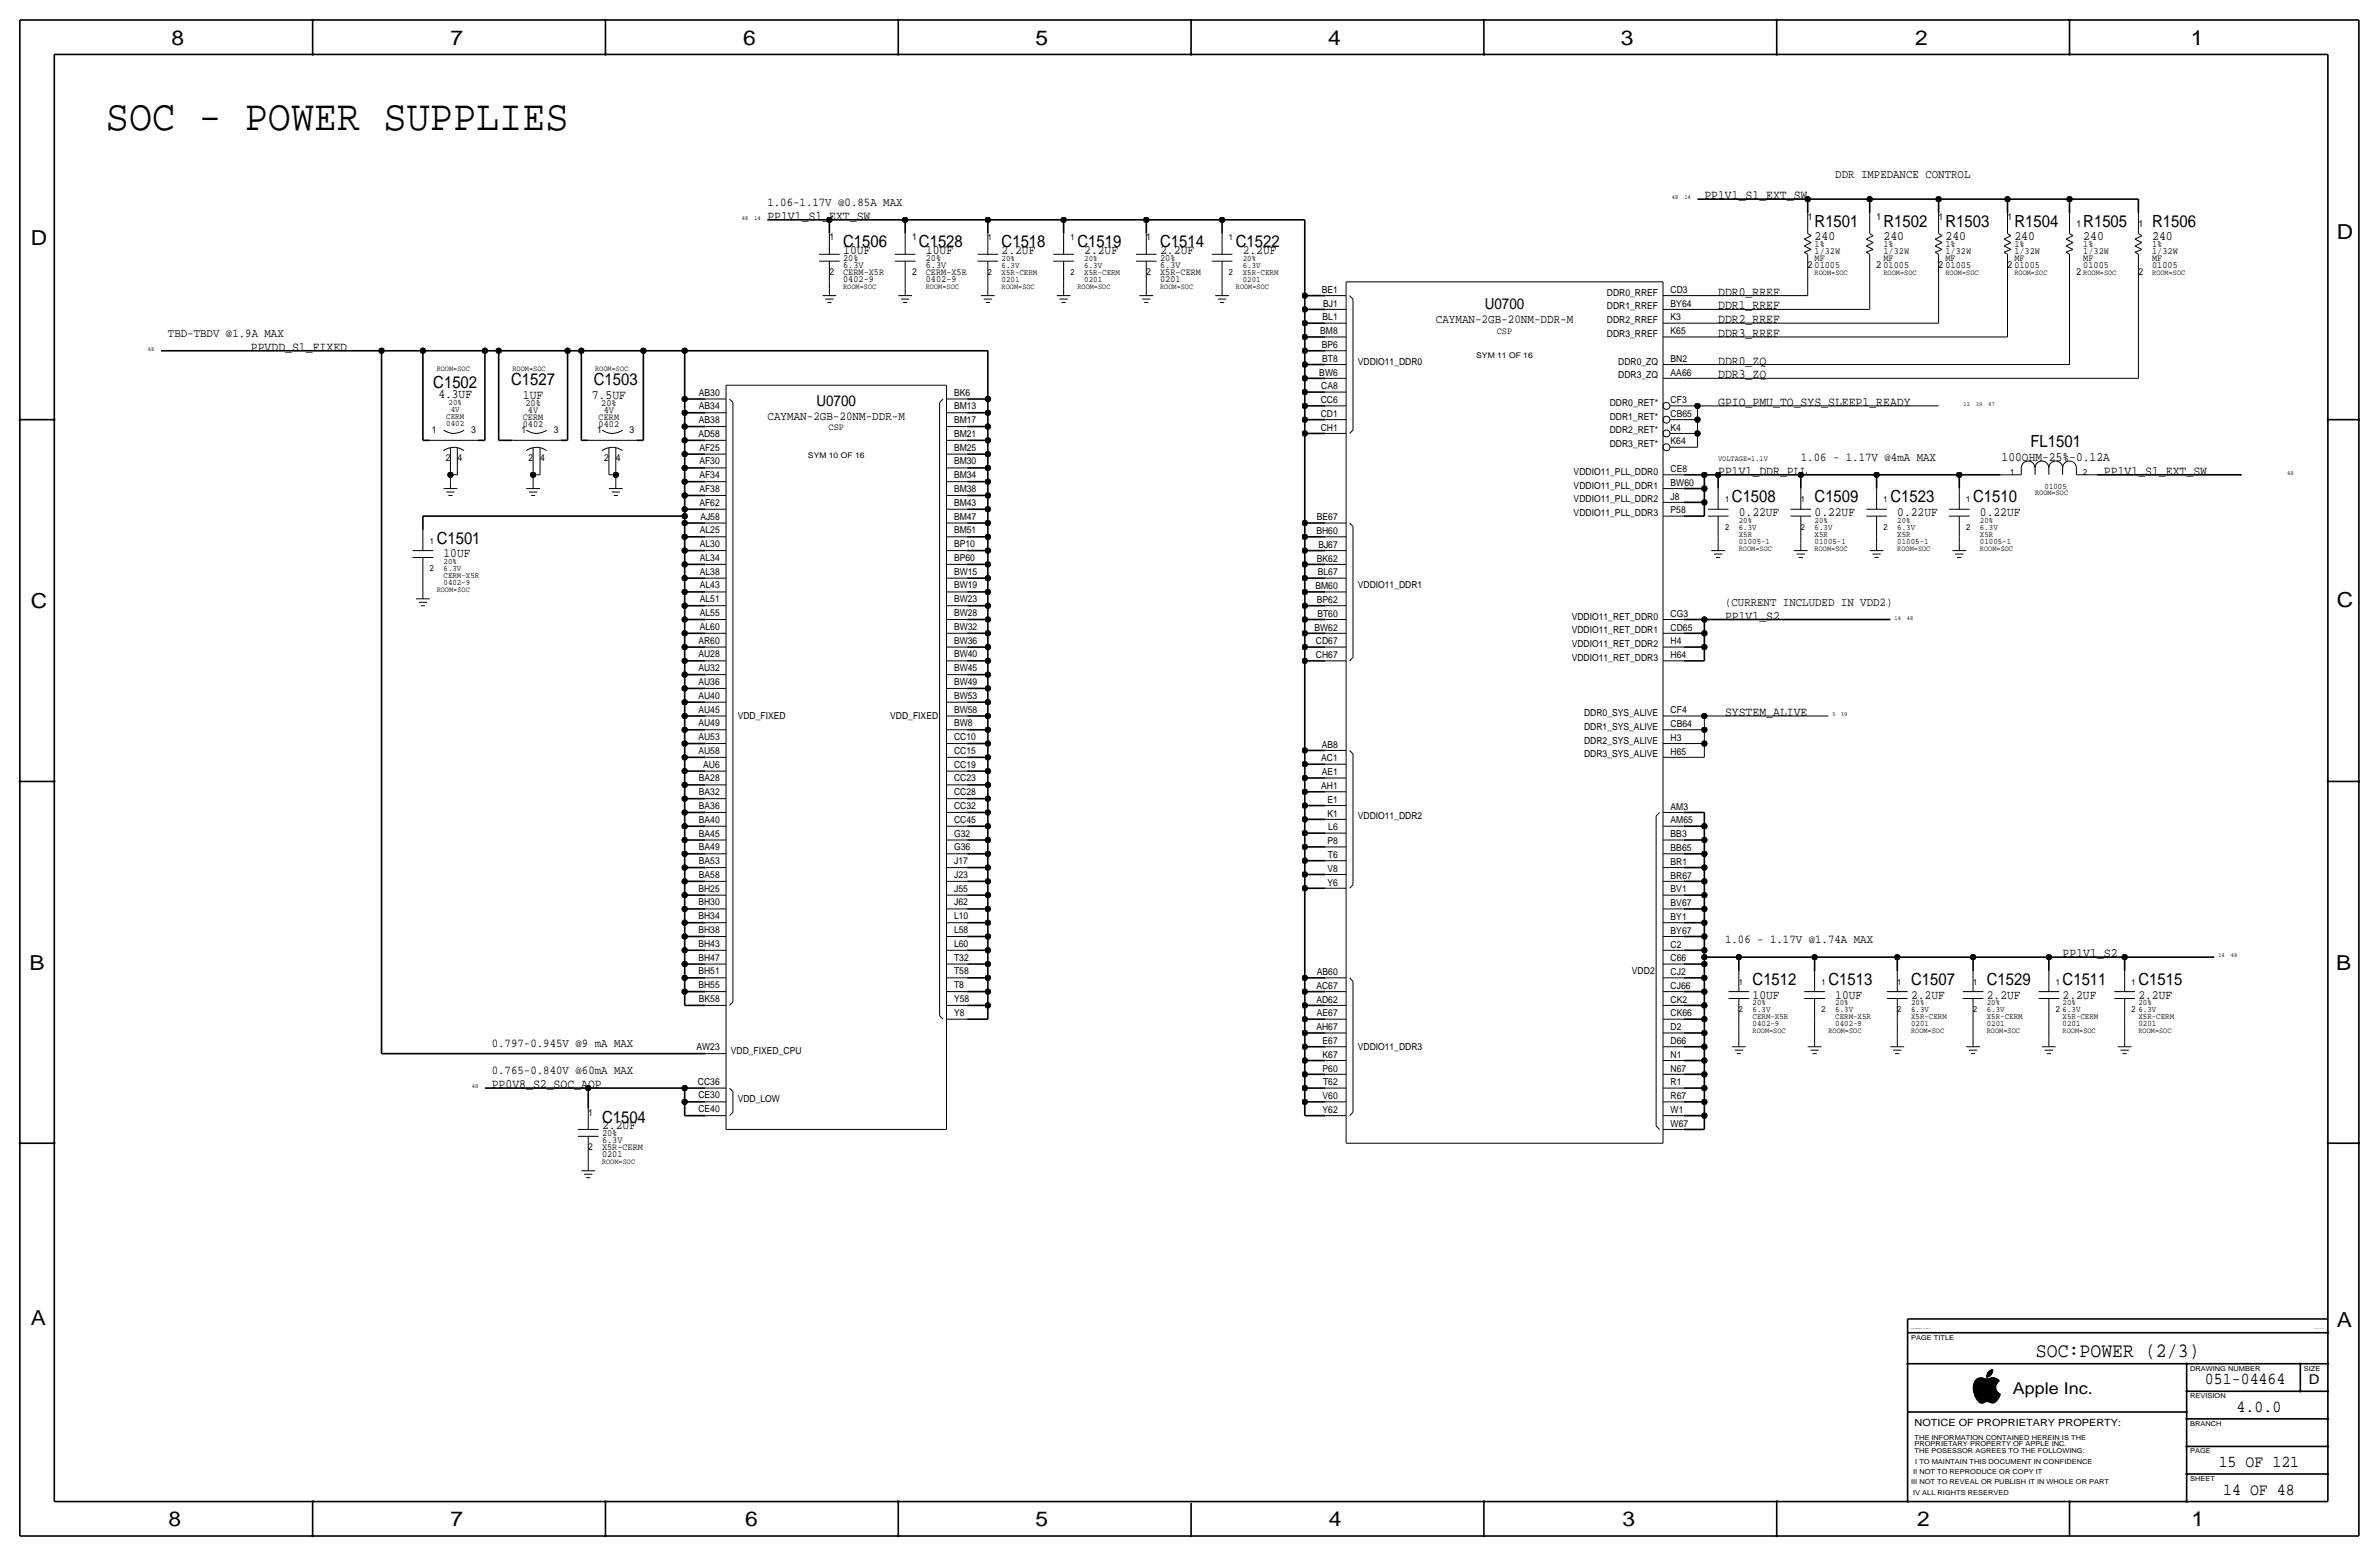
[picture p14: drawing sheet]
<svg xmlns="http://www.w3.org/2000/svg" width="877mm" height="574mm" viewBox="0 0 877 574" stroke-linecap="round" stroke-linejoin="round" font-family="sans-serif">
<defs><g id="words">
<text font-size="15.9" x="39.1" y="48">SOC - POWER SUPPLIES</text>
<g font-size="7.6">
<text x="63.2" y="16.5">8</text>
<text x="166.1" y="16.5">7</text>
<text x="274" y="16.5">6</text>
<text x="381.7" y="16.5">5</text>
<text x="489.7" y="16.5">4</text>
<text x="597.6" y="16.5">3</text>
<text x="706.1" y="16.5">2</text>
<text x="807.7" y="16.5">1</text>
<text x="861.5" y="88.1">D</text>
<text x="11.4" y="90.4">D</text>
<text x="11.4" y="224.3">C</text>
<text x="861.5" y="223.8">C</text>
<text x="10.9" y="357.6">B</text>
<text x="861.3" y="357.4">B</text>
<text x="11.4" y="488.4">A</text>
<text x="861.5" y="489.2">A</text>
<text x="62.2" y="562.6">8</text>
<text x="166.1" y="562.6">7</text>
<text x="274.8" y="562.6">6</text>
<text x="381.7" y="562.6">5</text>
<text x="489.9" y="562.6">4</text>
<text x="598.1" y="562.6">3</text>
<text x="706.8" y="562.6">2</text>
<text x="807.9" y="562.6">1</text>
</g>
<text font-size="7.5" x="750.6" y="500.1">SOC:POWER (2/3)</text>
<g font-size="6.2">
<text x="669" y="83.6">R1501</text>
<text x="694.4" y="83.6">R1502</text>
<text x="717.2" y="83.6">R1503</text>
<text x="742.6" y="83.6">R1504</text>
<text x="768" y="83.6">R1505</text>
<text x="793.4" y="83.6">R1506</text>
<text x="310.8" y="91.2">C1506</text>
<text x="338.8" y="91.2">C1528</text>
<text x="369.3" y="91.2">C1518</text>
<text x="397.2" y="91.2">C1519</text>
<text x="427.7" y="91.2">C1514</text>
<text x="455.6" y="91.2">C1522</text>
<text x="159.7" y="143">C1502</text>
<text x="188.4" y="142">C1527</text>
<text x="218.9" y="142">C1503</text>
<text x="748.6" y="164.8">FL1501</text>
<text x="638.5" y="185.2">C1508</text>
<text x="669" y="185.2">C1509</text>
<text x="696.9" y="185.2">C1523</text>
<text x="727.4" y="185.2">C1510</text>
<text x="161" y="200.4">C1501</text>
<text x="646.1" y="363">C1512</text>
<text x="674.1" y="363">C1513</text>
<text x="704.5" y="363">C1507</text>
<text x="732.5" y="363">C1529</text>
<text x="760.4" y="363">C1511</text>
<text x="788.4" y="363">C1515</text>
<text x="221.9" y="413.8">C1504</text>
<text x="812.9" y="510.3">051-04464</text>
<text x="824.6" y="520.4">4.0.0</text>
<text x="818" y="540.8">15 OF 121</text>
<text x="819.6" y="550.9">14 OF 48</text>
</g>
<text font-size="6" x="742.1" y="513.9">Apple Inc.</text>
<g font-size="5.6">
<text x="547.4" y="114">U0700</text>
<text x="301" y="149.6">U0700</text>
</g>
<text font-size="5" x="851.2" y="510.3">D</text>
<g font-size="4.7">
<text x="628.3" y="73.4">PP1V1_S1_EXT_SW</text>
<text x="282.9" y="81">PP1V1_S1_EXT_SW</text>
<text x="669" y="88.6">240</text>
<text x="694.4" y="88.6">240</text>
<text x="717.2" y="88.6">240</text>
<text x="742.6" y="88.6">240</text>
<text x="768" y="88.6">240</text>
<text x="793.4" y="88.6">240</text>
<text x="310.8" y="93.7">10UF</text>
<text x="341.3" y="93.7">10UF</text>
<text x="369.3" y="93.7">2.2UF</text>
<text x="399.7" y="93.7">2.2UF</text>
<text x="427.7" y="93.7">2.2UF</text>
<text x="458.2" y="93.7">2.2UF</text>
<text x="633.4" y="109">DDR0_RREF</text>
<text x="633.4" y="119.1">DDR2_RREF</text>
<text x="633.4" y="114">DDR1_RREF</text>
<text x="633.4" y="124.2">DDR3_RREF</text>
<text x="92.5" y="129.3">PPVDD_S1_FIXED</text>
<text x="633.4" y="134.4">DDR0_ZQ</text>
<text x="633.4" y="139.4">DDR3_ZQ</text>
<text x="161.6" y="146.8">4.3UF</text>
<text x="192.7" y="147.1">1UF</text>
<text x="218.1" y="147.1">7.5UF</text>
<text x="633.4" y="149.6">GPIO_PMU_TO_SYS_SLEEP1_READY</text>
<text x="737.9" y="169.9">100OHM-25%-0.12A</text>
<text x="633.4" y="175">PP1V1_DDR_PLL</text>
<text x="775.7" y="175">PP1V1_S1_EXT_SW</text>
<text x="641" y="190.2">0.22UF</text>
<text x="669" y="190.2">0.22UF</text>
<text x="699.5" y="190.2">0.22UF</text>
<text x="729.9" y="190.2">0.22UF</text>
<text x="163.5" y="205.5">10UF</text>
<text x="636" y="228.3">PP1V1_S2</text>
<text x="636" y="263.9">SYSTEM_ALIVE</text>
<text x="760.4" y="352.8">PP1V1_S2</text>
<text x="646.1" y="368">10UF</text>
<text x="676.6" y="368">10UF</text>
<text x="704.5" y="368">2.2UF</text>
<text x="732.5" y="368">2.2UF</text>
<text x="760.4" y="368">2.2UF</text>
<text x="788.4" y="368">2.2UF</text>
<text x="181.3" y="401.1">PP0V8_S2_SOC_AOP</text>
<text x="221.9" y="416.3">2.2UF</text>
</g>
<g font-size="4.5">
<text x="529.3" y="119.1">CAYMAN-2GB-20NM-DDR-M</text>
<text x="283" y="154.7">CAYMAN-2GB-20NM-DDR-M</text>
</g>
<g font-size="4.4">
<text x="676.6" y="65.8">DDR IMPEDANCE CONTROL</text>
<text x="282.9" y="75.9">1.06-1.17V @0.85A MAX</text>
<text x="61.9" y="124.2">TBD-TBDV @1.9A MAX</text>
<text x="663.9" y="169.9">1.06 - 1.17V @4mA MAX</text>
<text x="636" y="223.3">(CURRENT INCLUDED IN VDD2)</text>
<text x="636" y="347.7">1.06 - 1.17V @1.74A MAX</text>
<text x="181.3" y="385.8">0.797-0.945V @9 mA MAX</text>
<text x="181.3" y="396">0.765-0.840V @60mA MAX</text>
</g>
<text font-size="3.7" x="705.8" y="525.5">NOTICE OF PROPRIETARY PROPERTY:</text>
<g font-size="3.5">
<text x="666.4" y="81">1</text>
<text x="691.8" y="81">1</text>
<text x="714.7" y="81">1</text>
<text x="740.1" y="81">1</text>
<text x="765.5" y="83.6">1</text>
<text x="788.4" y="83.6">1</text>
<text x="305.8" y="88.6">1</text>
<text x="336.2" y="88.6">1</text>
<text x="422.6" y="88.6">1</text>
<text x="669" y="91.2">1%</text>
<text x="669" y="93.7">1/32W</text>
<text x="694.4" y="91.2">1%</text>
<text x="694.4" y="93.7">1/32W</text>
<text x="717.2" y="91.2">1%</text>
<text x="717.2" y="93.7">1/32W</text>
<text x="742.6" y="91.2">1%</text>
<text x="742.6" y="93.7">1/32W</text>
<text x="768" y="91.2">1%</text>
<text x="768" y="93.7">1/32W</text>
<text x="793.4" y="91.2">1%</text>
<text x="793.4" y="93.7">1/32W</text>
<text x="305.8" y="101.3">2</text>
<text x="310.8" y="98.8">6.3V</text>
<text x="310.8" y="101.3">CERM-X5R</text>
<text x="310.8" y="96.3">20%</text>
<text x="336.2" y="101.3">2</text>
<text x="341.3" y="98.8">6.3V</text>
<text x="341.3" y="101.3">CERM-X5R</text>
<text x="341.3" y="96.3">20%</text>
<text x="422.6" y="101.3">2</text>
<text x="427.7" y="101.3">X5R-CERM</text>
<text x="427.7" y="98.8">6.3V</text>
<text x="427.7" y="96.3">20%</text>
<text x="666.4" y="98.8">2</text>
<text x="669" y="96.3">MF</text>
<text x="669" y="98.8">01005</text>
<text x="691.8" y="98.8">2</text>
<text x="694.4" y="96.3">MF</text>
<text x="694.4" y="98.8">01005</text>
<text x="714.7" y="98.8">2</text>
<text x="717.2" y="96.3">MF</text>
<text x="717.2" y="98.8">01005</text>
<text x="740.1" y="98.8">2</text>
<text x="742.6" y="96.3">MF</text>
<text x="742.6" y="98.8">01005</text>
<text x="765.5" y="101.3">2</text>
<text x="768" y="96.3">MF</text>
<text x="768" y="98.8">01005</text>
<text x="788.4" y="101.3">2</text>
<text x="793.4" y="96.3">MF</text>
<text x="793.4" y="98.8">01005</text>
<text x="310.8" y="103.9">0402-9</text>
<text x="341.3" y="103.9">0402-9</text>
<text x="427.7" y="103.9">0201</text>
<text x="487.3" y="108">BE1</text>
<text x="615.9" y="108">CD3</text>
<text x="487.8" y="113">BJ1</text>
<text x="592.4" y="109">DDR0_RREF</text>
<text x="615.9" y="113">BY64</text>
<text x="487.6" y="118.1">BL1</text>
<text x="592.4" y="114">DDR1_RREF</text>
<text x="592.4" y="119.1">DDR2_RREF</text>
<text x="615.9" y="118.1">K3</text>
<text x="486.7" y="123.2">BM8</text>
<text x="551.8" y="122.9">CSP</text>
<text x="592.4" y="124.2">DDR3_RREF</text>
<text x="615.9" y="123.2">K65</text>
<text x="487.3" y="128.3">BP6</text>
<text x="487.4" y="133.4">BT8</text>
<text x="500.6" y="134.4">VDDIO11_DDR0</text>
<text x="596.6" y="134.4">DDR0_ZQ</text>
<text x="615.9" y="133.4">BN2</text>
<text x="486.4" y="138.4">BW6</text>
<text x="487.1" y="143.5">CA8</text>
<text x="596.6" y="139.4">DDR3_ZQ</text>
<text x="615.9" y="138.4">AA66</text>
<text x="193.7" y="149.6">20%</text>
<text x="221.6" y="149.6">20%</text>
<text x="257.7" y="145.8">AB30</text>
<text x="351.7" y="145.8">BK6</text>
<text x="486.9" y="148.6">CC6</text>
<text x="593.5" y="149.6">DDR0_RET*</text>
<text x="615.9" y="148.6">CF3</text>
<text x="192.8" y="154.7">CERM</text>
<text x="194.7" y="152.1">4V</text>
<text x="220.7" y="154.7">CERM</text>
<text x="222.6" y="152.1">4V</text>
<text x="257.7" y="156">AB38</text>
<text x="257.7" y="150.9">AB34</text>
<text x="351.7" y="156">BM17</text>
<text x="351.7" y="150.9">BM13</text>
<text x="486.9" y="153.7">CD1</text>
<text x="593.5" y="154.7">DDR1_RET*</text>
<text x="615.9" y="153.7">CB65</text>
<text x="159.2" y="159.8">1</text>
<text x="173.7" y="159.8">3</text>
<text x="192.3" y="159.8">1</text>
<text x="192.8" y="157.2">0402</text>
<text x="204.2" y="159.8">3</text>
<text x="220.2" y="159.8">1</text>
<text x="220.7" y="157.2">0402</text>
<text x="232.1" y="159.8">3</text>
<text x="257.5" y="161">AD58</text>
<text x="305.5" y="158.5">CSP</text>
<text x="351.7" y="161">BM21</text>
<text x="486.9" y="158.8">CH1</text>
<text x="593.5" y="159.8">DDR2_RET*</text>
<text x="615.9" y="158.7">K4</text>
<text x="257.8" y="166.1">AF25</text>
<text x="351.7" y="166.1">BM25</text>
<text x="593.5" y="164.8">DDR3_RET*</text>
<text x="615.9" y="163.8">K64</text>
<text x="164.3" y="169.9">2</text>
<text x="168.6" y="169.9">4</text>
<text x="194.8" y="169.9">2</text>
<text x="199.1" y="169.9">4</text>
<text x="222.7" y="169.9">2</text>
<text x="227" y="169.9">4</text>
<text x="257.8" y="171.2">AF30</text>
<text x="351.7" y="171.2">BM30</text>
<text x="615.9" y="174">CE8</text>
<text x="257.8" y="176.3">AF34</text>
<text x="351.7" y="176.3">BM34</text>
<text x="580.2" y="175">VDDIO11_PLL_DDR0</text>
<text x="615.9" y="179.1">BW60</text>
<text x="257.8" y="181.4">AF38</text>
<text x="351.7" y="181.4">BM38</text>
<text x="580.2" y="180.1">VDDIO11_PLL_DDR1</text>
<text x="580.2" y="185.2">VDDIO11_PLL_DDR2</text>
<text x="615.9" y="184.2">J8</text>
<text x="257.8" y="186.4">AF62</text>
<text x="258.2" y="191.5">AJ58</text>
<text x="351.7" y="191.5">BM47</text>
<text x="351.7" y="186.4">BM43</text>
<text x="485.5" y="191.8">BE67</text>
<text x="580.2" y="190.2">VDDIO11_PLL_DDR3</text>
<text x="615.9" y="189.2">P58</text>
<text x="258" y="196.6">AL25</text>
<text x="351.7" y="196.6">BM51</text>
<text x="485.3" y="196.9">BH60</text>
<text x="258" y="201.7">AL30</text>
<text x="351.7" y="201.7">BP10</text>
<text x="486" y="201.9">BJ67</text>
<text x="258" y="206.8">AL34</text>
<text x="351.7" y="206.8">BP60</text>
<text x="485.5" y="207">BK62</text>
<text x="258" y="211.8">AL38</text>
<text x="351.7" y="211.8">BW15</text>
<text x="485.9" y="212.1">BL67</text>
<text x="258" y="222">AL51</text>
<text x="258" y="216.9">AL43</text>
<text x="351.7" y="222">BW23</text>
<text x="351.7" y="216.9">BW19</text>
<text x="485" y="217.2">BM60</text>
<text x="500.6" y="216.9">VDDIO11_DDR1</text>
<text x="258" y="227.1">AL55</text>
<text x="351.7" y="227.1">BW28</text>
<text x="485.5" y="222.2">BP62</text>
<text x="485.7" y="227.3">BT60</text>
<text x="615.9" y="227.3">CG3</text>
<text x="258" y="232.2">AL60</text>
<text x="351.7" y="232.2">BW32</text>
<text x="484.6" y="232.4">BW62</text>
<text x="579.5" y="228.3">VDDIO11_RET_DDR0</text>
<text x="579.5" y="233.4">VDDIO11_RET_DDR1</text>
<text x="615.9" y="232.4">CD65</text>
<text x="257.5" y="237.2">AR60</text>
<text x="351.7" y="237.2">BW36</text>
<text x="485.2" y="237.5">CD67</text>
<text x="579.5" y="238.5">VDDIO11_RET_DDR2</text>
<text x="615.9" y="237.5">H4</text>
<text x="257.5" y="242.3">AU28</text>
<text x="351.7" y="242.3">BW40</text>
<text x="485.2" y="242.6">CH67</text>
<text x="579.5" y="243.6">VDDIO11_RET_DDR3</text>
<text x="615.9" y="242.6">H64</text>
<text x="257.5" y="247.4">AU32</text>
<text x="351.7" y="247.4">BW45</text>
<text x="257.5" y="257.6">AU40</text>
<text x="257.5" y="252.5">AU36</text>
<text x="351.7" y="257.6">BW53</text>
<text x="351.7" y="252.5">BW49</text>
<text x="257.5" y="262.6">AU45</text>
<text x="351.7" y="262.6">BW58</text>
<text x="584" y="263.9">DDR0_SYS_ALIVE</text>
<text x="615.9" y="262.9">CF4</text>
<text x="257.5" y="267.7">AU49</text>
<text x="272" y="265.2">VDD_FIXED</text>
<text x="328.2" y="265.2">VDD_FIXED</text>
<text x="351.7" y="267.7">BW8</text>
<text x="584" y="269">DDR1_SYS_ALIVE</text>
<text x="615.9" y="268">CB64</text>
<text x="257.5" y="272.8">AU53</text>
<text x="351.7" y="272.8">CC10</text>
<text x="487.3" y="275.6">AB8</text>
<text x="584" y="274.1">DDR2_SYS_ALIVE</text>
<text x="615.9" y="273">H3</text>
<text x="257.5" y="277.9">AU58</text>
<text x="351.7" y="277.9">CC15</text>
<text x="487.1" y="280.7">AC1</text>
<text x="584" y="279.1">DDR3_SYS_ALIVE</text>
<text x="615.9" y="278.1">H65</text>
<text x="259.2" y="283">AU6</text>
<text x="351.7" y="283">CC19</text>
<text x="487.3" y="285.8">AE1</text>
<text x="257.7" y="293.1">BA32</text>
<text x="257.7" y="288">BA28</text>
<text x="351.7" y="293.1">CC28</text>
<text x="351.7" y="288">CC23</text>
<text x="487.1" y="290.8">AH1</text>
<text x="257.7" y="298.2">BA36</text>
<text x="351.7" y="298.2">CC32</text>
<text x="489.4" y="295.9">E1</text>
<text x="615.9" y="298.4">AM3</text>
<text x="257.7" y="303.3">BA40</text>
<text x="351.7" y="303.3">CC45</text>
<text x="489.4" y="301">K1</text>
<text x="500.6" y="302">VDDIO11_DDR2</text>
<text x="615.9" y="303.5">AM65</text>
<text x="257.7" y="308.4">BA45</text>
<text x="351.7" y="308.4">G32</text>
<text x="489.4" y="311.1">P8</text>
<text x="489.7" y="306.1">L6</text>
<text x="615.9" y="308.6">BB3</text>
<text x="257.7" y="313.4">BA49</text>
<text x="351.7" y="313.4">G36</text>
<text x="489.5" y="316.2">T6</text>
<text x="615.9" y="313.7">BB65</text>
<text x="257.7" y="323.6">BA58</text>
<text x="257.7" y="318.5">BA53</text>
<text x="351.7" y="323.6">J23</text>
<text x="351.7" y="318.5">J17</text>
<text x="489.4" y="321.3">V8</text>
<text x="615.9" y="323.8">BR67</text>
<text x="615.9" y="318.8">BR1</text>
<text x="257.5" y="328.7">BH25</text>
<text x="351.7" y="328.7">J55</text>
<text x="489.4" y="326.4">Y6</text>
<text x="615.9" y="328.9">BV1</text>
<text x="257.5" y="333.8">BH30</text>
<text x="351.7" y="333.8">J62</text>
<text x="615.9" y="334">BV67</text>
<text x="257.5" y="338.8">BH34</text>
<text x="351.7" y="338.8">L10</text>
<text x="615.9" y="339.1">BY1</text>
<text x="257.5" y="343.9">BH38</text>
<text x="351.7" y="343.9">L58</text>
<text x="615.9" y="344.2">BY67</text>
<text x="257.5" y="349">BH43</text>
<text x="351.7" y="349">L60</text>
<text x="615.9" y="349.2">C2</text>
<text x="257.5" y="359.2">BH51</text>
<text x="257.5" y="354.1">BH47</text>
<text x="351.7" y="359.2">T58</text>
<text x="351.7" y="354.1">T32</text>
<text x="485.5" y="359.4">AB60</text>
<text x="601.7" y="359.2">VDD2</text>
<text x="615.9" y="359.4">CJ2</text>
<text x="615.9" y="354.3">C66</text>
<text x="257.5" y="364.2">BH55</text>
<text x="351.7" y="364.2">T8</text>
<text x="485.3" y="364.5">AC67</text>
<text x="615.9" y="364.5">CJ66</text>
<text x="257.7" y="369.3">BK58</text>
<text x="351.7" y="369.3">Y58</text>
<text x="485.3" y="369.6">AD62</text>
<text x="615.9" y="369.6">CK2</text>
<text x="351.7" y="374.4">Y8</text>
<text x="485.5" y="374.6">AE67</text>
<text x="615.9" y="374.6">CK66</text>
<text x="485.3" y="379.7">AH67</text>
<text x="615.9" y="379.7">D2</text>
<text x="256.8" y="387.1">AW23</text>
<text x="269.4" y="388.4">VDD_FIXED_CPU</text>
<text x="487.6" y="389.9">K67</text>
<text x="487.6" y="384.8">E67</text>
<text x="500.6" y="387.1">VDDIO11_DDR3</text>
<text x="615.9" y="389.9">N1</text>
<text x="615.9" y="384.8">D66</text>
<text x="487.6" y="395">P60</text>
<text x="615.9" y="395">N67</text>
<text x="257.3" y="399.8">CC36</text>
<text x="487.8" y="400">T62</text>
<text x="615.9" y="400">R1</text>
<text x="257.5" y="404.9">CE30</text>
<text x="272" y="406.1">VDD_LOW</text>
<text x="487.6" y="405.1">V60</text>
<text x="615.9" y="405.1">R67</text>
<text x="216.9" y="411.2">1</text>
<text x="257.5" y="410">CE40</text>
<text x="487.6" y="410.2">Y62</text>
<text x="615.9" y="410.2">W1</text>
<text x="221.9" y="418.8">20%</text>
<text x="615.9" y="415.3">W67</text>
<text x="216.9" y="423.9">2</text>
<text x="221.9" y="423.9">X5R-CERM</text>
<text x="221.9" y="421.4">6.3V</text>
<text x="221.9" y="426.5">0201</text>
</g>
<g font-size="3.1">
<text x="364.2" y="88.6">1</text>
<text x="394.7" y="88.6">1</text>
<text x="453.1" y="88.6">1</text>
<text x="364.2" y="101.3">2</text>
<text x="369.3" y="101.3">X5R-CERM</text>
<text x="369.3" y="98.8">6.3V</text>
<text x="369.3" y="96.3">20%</text>
<text x="394.7" y="101.3">2</text>
<text x="399.7" y="101.3">X5R-CERM</text>
<text x="399.7" y="98.8">6.3V</text>
<text x="399.7" y="96.3">20%</text>
<text x="453.1" y="101.3">2</text>
<text x="458.2" y="101.3">X5R-CERM</text>
<text x="458.2" y="98.8">6.3V</text>
<text x="458.2" y="96.3">20%</text>
<text x="369.3" y="103.9">0201</text>
<text x="399.7" y="103.9">0201</text>
<text x="458.2" y="103.9">0201</text>
<text x="165.4" y="149.4">20%</text>
<text x="164.5" y="154.4">CERM</text>
<text x="166.2" y="151.9">4V</text>
<text x="164.5" y="157">0402</text>
<text x="741.1" y="175">1</text>
<text x="768" y="175">2</text>
<text x="636" y="185.2">1</text>
<text x="663.9" y="185.2">1</text>
<text x="694.4" y="185.2">1</text>
<text x="724.9" y="185.2">1</text>
<text x="753.8" y="180.1">01005</text>
<text x="636" y="195.3">2</text>
<text x="641" y="197.9">X5R</text>
<text x="641" y="192.8">20%</text>
<text x="641" y="195.3">6.3V</text>
<text x="663.9" y="195.3">2</text>
<text x="669" y="195.3">6.3V</text>
<text x="669" y="197.9">X5R</text>
<text x="669" y="192.8">20%</text>
<text x="694.4" y="195.3">2</text>
<text x="699.5" y="195.3">6.3V</text>
<text x="699.5" y="197.9">X5R</text>
<text x="699.5" y="192.8">20%</text>
<text x="724.9" y="195.3">2</text>
<text x="729.9" y="195.3">6.3V</text>
<text x="729.9" y="197.9">X5R</text>
<text x="729.9" y="192.8">20%</text>
<text x="158.4" y="200.4">1</text>
<text x="641" y="200.4">01005-1</text>
<text x="669" y="200.4">01005-1</text>
<text x="699.5" y="200.4">01005-1</text>
<text x="729.9" y="200.4">01005-1</text>
<text x="163.5" y="208">20%</text>
<text x="158.4" y="210.6">2</text>
<text x="163.5" y="215.6">0402-9</text>
<text x="163.5" y="213.1">CERM-X5R</text>
<text x="163.5" y="210.6">6.3V</text>
<text x="641" y="363">1</text>
<text x="671.5" y="363">1</text>
<text x="699.5" y="363">1</text>
<text x="727.4" y="363">1</text>
<text x="757.9" y="363">1</text>
<text x="785.8" y="363">1</text>
<text x="646.1" y="370.6">20%</text>
<text x="676.6" y="370.6">20%</text>
<text x="704.5" y="370.6">20%</text>
<text x="732.5" y="370.6">20%</text>
<text x="760.4" y="370.6">20%</text>
<text x="788.4" y="370.6">20%</text>
<text x="641" y="373.1">2</text>
<text x="646.1" y="373.1">6.3V</text>
<text x="646.1" y="375.7">CERM-X5R</text>
<text x="671.5" y="373.1">2</text>
<text x="676.6" y="375.7">CERM-X5R</text>
<text x="676.6" y="373.1">6.3V</text>
<text x="699.5" y="373.1">2</text>
<text x="704.5" y="375.7">X5R-CERM</text>
<text x="704.5" y="373.1">6.3V</text>
<text x="727.4" y="373.1">2</text>
<text x="732.5" y="375.7">X5R-CERM</text>
<text x="732.5" y="373.1">6.3V</text>
<text x="757.9" y="373.1">2</text>
<text x="760.4" y="373.1">6.3V</text>
<text x="760.4" y="375.7">X5R-CERM</text>
<text x="785.8" y="373.1">2</text>
<text x="788.4" y="375.7">X5R-CERM</text>
<text x="788.4" y="373.1">6.3V</text>
<text x="646.1" y="378.2">0402-9</text>
<text x="676.6" y="378.2">0402-9</text>
<text x="704.5" y="378.2">0201</text>
<text x="732.5" y="378.2">0201</text>
<text x="760.4" y="378.2">0201</text>
<text x="788.4" y="378.2">0201</text>
</g>
<g font-size="2.9">
<text x="669" y="101.3">ROOM=SOC</text>
<text x="694.4" y="101.3">ROOM=SOC</text>
<text x="717.2" y="101.3">ROOM=SOC</text>
<text x="742.6" y="101.3">ROOM=SOC</text>
<text x="768" y="101.3">ROOM=SOC</text>
<text x="793.4" y="101.3">ROOM=SOC</text>
<text x="310.8" y="106.4">ROOM=SOC</text>
<text x="341.3" y="106.4">ROOM=SOC</text>
<text x="369.3" y="106.4">ROOM=SOC</text>
<text x="397.2" y="106.4">ROOM=SOC</text>
<text x="427.7" y="106.4">ROOM=SOC</text>
<text x="455.6" y="106.4">ROOM=SOC</text>
<text x="544.3" y="131.8">SYM 11 OF 16</text>
<text x="161" y="136.9">ROOM=SOC</text>
<text x="188.9" y="136.9">ROOM=SOC</text>
<text x="219.4" y="136.9">ROOM=SOC</text>
<text x="297.9" y="168.7">SYM 10 OF 16</text>
<text x="633.4" y="169.9">VOLTAGE=1.1V</text>
<text x="750.3" y="182.6">ROOM=SOC</text>
<text x="641" y="202.9">ROOM=SOC</text>
<text x="669" y="202.9">ROOM=SOC</text>
<text x="699.5" y="202.9">ROOM=SOC</text>
<text x="729.9" y="202.9">ROOM=SOC</text>
<text x="161" y="218.2">ROOM=SOC</text>
<text x="646.1" y="380.7">ROOM=SOC</text>
<text x="674.1" y="380.7">ROOM=SOC</text>
<text x="704.5" y="380.7">ROOM=SOC</text>
<text x="732.5" y="380.7">ROOM=SOC</text>
<text x="760.4" y="380.7">ROOM=SOC</text>
<text x="788.4" y="380.7">ROOM=SOC</text>
<text x="221.9" y="429">ROOM=SOC</text>
</g>
<g font-size="2.5">
<text x="704.5" y="493.8">PAGE TITLE</text>
<text x="807.4" y="505.2">DRAWING NUMBER</text>
<text x="849.3" y="505.2">SIZE</text>
<text x="807.4" y="515.4">REVISION</text>
<text x="807.4" y="525.5">BRANCH</text>
<text x="705.8" y="533.1">PROPRIETARY PROPERTY OF APPLE INC.</text>
<text x="705.8" y="530.6">THE INFORMATION CONTAINED HEREIN IS THE</text>
<text x="705.8" y="535.7">THE POSESSOR AGREES TO THE FOLLOWING:</text>
<text x="706.1" y="539.5">I TO MAINTAIN THIS DOCUMENT IN CONFIDENCE</text>
<text x="807.4" y="535.7">PAGE</text>
<text x="705.3" y="543.3">II NOT TO REPRODUCE OR COPY IT</text>
<text x="807.4" y="545.8">SHEET</text>
<text x="704.5" y="547.1">III NOT TO REVEAL OR PUBLISH IT IN WHOLE OR PART</text>
<text x="705.3" y="550.9">IV ALL RIGHTS RESERVED</text>
</g>
<g font-size="2.3">
<text x="616.4" y="73.4">48</text>
<text x="621" y="73.4">14</text>
<text x="273.5" y="81">48</text>
<text x="278.1" y="81">14</text>
<text x="54.6" y="129.3">48</text>
<text x="723.8" y="149.6">12</text>
<text x="728.4" y="149.6">39</text>
<text x="733" y="149.6">47</text>
<text x="843.2" y="175">48</text>
<text x="698.4" y="228.3">14</text>
<text x="703" y="228.3">48</text>
<text x="675.6" y="263.9">5</text>
<text x="678.6" y="263.9">39</text>
<text x="817.8" y="352.8">14</text>
<text x="822.4" y="352.8">48</text>
<text x="173.9" y="401.1">48</text>
</g>
<text font-size=".6" x="704.5" y="490">SYNC_MASTER=J171/MLB_B</text>
<text font-size=".4" x="852.9" y="490">SYNC_DATE=10/24/2018</text>
</g></defs>
<g fill="none" stroke="#000" stroke-width=".6">
<path d="M7.3 7.4v558.8zM7.3 7.4h862.3zM115.3 7.4v12.7zM223.2 7.4v12.7zM331.2 7.4v12.7zM439.1 7.4v12.7zM547.1 7.4v12.7zM655 7.4v12.7zM763 7.4v12.7zM869.6 7.4v558.8zM20 20.1v533.4zM20 20.1h838.2z"/>
<path d="M858.2 20.1v533.4zM625.8 73.4h40.6zM666.4 73.4h22.9zM666.4 73.4v5.1zM689.3 73.4h25.4zM689.3 73.4v5.1zM714.7 73.4h25.4zM714.7 73.4v5.1zM740.1 73.4h22.9zM740.1 73.4v5.1zM763 73.4h25.4zM763 73.4v5.1z"/>
<path d="M788.4 73.4v5.1zM282.9 81h22.9zM305.8 81h27.9zM305.8 81v5.1zM333.7 81h30.5zM333.7 81v5.1zM364.2 81h27.9zM364.2 81v5.1zM392.1 81h30.5zM392.1 81v5.1zM422.6 81h27.9zM422.6 81v5.1z"/>
<path d="M450.5 81h30.5zM450.5 81v5.1zM481 81v28zM481 109v5zM481 109h7.6zM481 114v5.1zM481 114h7.6zM481 119.1v5.1zM481 119.1h7.6zM59.4 129.3h81.3zM140.7 129.3h15.2zM140.7 129.3v259.1z"/>
<path d="M155.9 129.3v33zM155.9 129.3h22.9zM178.8 129.3v33zM178.8 129.3h5zM183.8 129.3v33zM183.8 129.3h25.4zM209.2 129.3v33zM209.2 129.3h5.1zM214.3 129.3v33zM214.3 129.3h22.9zM237.2 129.3v33zM237.2 129.3h15.2z"/>
<path d="M252.4 129.3h111.8zM252.4 129.3v17.8zM364.2 129.3v17.8zM481 124.2v5.1zM481 124.2h7.6zM481 129.3v5.1zM481 129.3h7.6zM481 134.4v5zM481 134.4h7.6zM481 139.4v5.1zM481 139.4h7.6zM7.3 154.7h12.7z"/>
<path d="M252.4 147.1h7.6zM252.4 147.1v5zM252.4 152.1h7.6zM252.4 152.1v5.1zM252.4 157.2h7.6zM252.4 157.2v5.1zM356.6 147.1h7.6zM356.6 152.1h7.6zM356.6 157.2h7.6zM364.2 147.1v5zM364.2 152.1v5.1zM364.2 157.2v5.1z"/>
<path d="M481 144.5v5.1zM481 144.5h7.6zM481 149.6v5.1zM481 149.6h7.6zM481 154.7v5.1zM481 154.7h7.6zM481 159.8v33zM481 159.8h7.6zM858.2 154.7h11.4zM155.9 162.3h2.5zM176.2 162.3h2.6zM183.8 162.3h5.1z"/>
<path d="M206.7 162.3h2.5zM214.3 162.3h2.6zM234.6 162.3h2.6zM252.4 162.3h7.6zM252.4 162.3v5.1zM252.4 167.4h7.6zM252.4 167.4v5.1zM252.4 172.5h7.6zM252.4 172.5v5zM252.4 177.5h7.6zM252.4 177.5v5.1zM356.6 162.3h7.6z"/>
<path d="M356.6 167.4h7.6zM356.6 172.5h7.6zM356.6 177.5h7.6zM364.2 162.3v5.1zM364.2 167.4v5.1zM364.2 172.5v5zM364.2 177.5v5.1zM620.7 175h7.6zM628.3 175h5.1zM628.3 175v5.1zM633.4 175h30.5zM633.4 175v5.1z"/>
<path d="M663.9 175h27.9zM663.9 175v5.1zM691.8 175h30.5zM691.8 175v5.1zM722.3 175h15.3zM722.3 175v5.1zM773.1 175h53.4zM155.9 190.2h96.5zM155.9 190.2v5.1zM252.4 182.6h7.6zM252.4 182.6v5.1zM252.4 187.7h7.6z"/>
<path d="M252.4 187.7v2.5zM252.4 190.2v2.6zM252.4 192.8h7.6zM252.4 192.8v5.1zM252.4 197.9h7.6zM252.4 197.9v5zM356.6 182.6h7.6zM356.6 187.7h7.6zM356.6 192.8h7.6zM356.6 197.9h7.6zM364.2 182.6v5.1zM364.2 187.7v5.1z"/>
<path d="M364.2 192.8v5.1zM364.2 197.9v5zM481 192.8v5.1zM481 192.8h7.6zM481 197.9v5zM481 197.9h7.6zM620.7 180.1h7.6zM620.7 185.2h7.6zM620.7 190.2h7.6zM628.3 180.1v5.1zM628.3 185.2v5zM252.4 202.9h7.6z"/>
<path d="M252.4 202.9v5.1zM252.4 208h7.6zM252.4 208v5.1zM252.4 213.1h7.6zM252.4 213.1v5.1zM252.4 218.2h7.6zM252.4 218.2v5.1zM356.6 202.9h7.6zM356.6 208h7.6zM356.6 213.1h7.6zM356.6 218.2h7.6zM364.2 202.9v5.1z"/>
<path d="M364.2 208v5.1zM364.2 213.1v5.1zM364.2 218.2v5.1zM481 202.9v5.1zM481 202.9h7.6zM481 208v5.1zM481 208h7.6zM481 213.1v5.1zM481 213.1h7.6zM481 218.2v5.1zM481 218.2h7.6zM252.4 223.3h7.6z"/>
<path d="M252.4 223.3v5zM252.4 228.3h7.6zM252.4 228.3v5.1zM252.4 233.4h7.6zM252.4 233.4v5.1zM252.4 238.5h7.6zM252.4 238.5v5.1zM356.6 223.3h7.6zM356.6 228.3h7.6zM356.6 233.4h7.6zM356.6 238.5h7.6zM364.2 223.3v5z"/>
<path d="M364.2 228.3v5.1zM364.2 233.4v5.1zM364.2 238.5v5.1zM481 223.3v5zM481 223.3h7.6zM481 228.3v5.1zM481 228.3h7.6zM481 233.4v5.1zM481 233.4h7.6zM481 238.5v5.1zM481 238.5h7.6zM620.7 228.3h7.6z"/>
<path d="M620.7 233.4h7.6zM620.7 238.5h7.6zM628.3 228.3h68.6zM628.3 228.3v5.1zM628.3 233.4v5.1zM628.3 238.5v5.1zM252.4 243.6h7.6zM252.4 243.6v5.1zM252.4 248.7h7.6zM252.4 248.7v5zM252.4 253.7h7.6zM252.4 253.7v5.1z"/>
<path d="M252.4 258.8h7.6zM252.4 258.8v5.1zM356.6 243.6h7.6zM356.6 248.7h7.6zM356.6 253.7h7.6zM356.6 258.8h7.6zM364.2 243.6v5.1zM364.2 248.7v5zM364.2 253.7v5.1zM364.2 258.8v5.1zM481 243.6v33zM481 243.6h7.6z"/>
<path d="M620.7 243.6h7.6zM252.4 263.9h7.6zM252.4 263.9v5.1zM252.4 269h7.6zM252.4 269v5.1zM252.4 274.1h7.6zM252.4 274.1v5zM252.4 279.1h7.6zM252.4 279.1v5.1zM356.6 263.9h7.6zM356.6 269h7.6zM356.6 274.1h7.6z"/>
<path d="M356.6 279.1h7.6zM364.2 263.9v5.1zM364.2 269v5.1zM364.2 274.1v5zM364.2 279.1v5.1zM481 276.6v5.1zM481 276.6h7.6zM7.3 288h12.7zM252.4 284.2h7.6zM252.4 284.2v5.1zM252.4 289.3h7.6zM252.4 289.3v5.1z"/>
<path d="M252.4 294.4h7.6zM252.4 294.4v5.1zM252.4 299.5h7.6zM252.4 299.5v5zM356.6 284.2h7.6zM356.6 289.3h7.6zM356.6 294.4h7.6zM356.6 299.5h7.6zM364.2 284.2v5.1zM364.2 289.3v5.1zM364.2 294.4v5.1zM364.2 299.5v5z"/>
<path d="M481 281.7v5.1zM481 281.7h7.6zM481 286.8v5zM481 286.8h7.6zM481 291.8v5.1zM481 291.8h7.6zM481 296.9v5.1zM481 296.9h7.6zM620.7 299.5h7.6zM628.3 299.5v5zM858.2 288h11.4zM252.4 304.5h7.6z"/>
<path d="M252.4 304.5v5.1zM252.4 309.6h7.6zM252.4 309.6v5.1zM252.4 314.7h7.6zM252.4 314.7v5.1zM252.4 319.8h7.6zM252.4 319.8v5.1zM356.6 304.5h7.6zM356.6 309.6h7.6zM356.6 314.7h7.6zM356.6 319.8h7.6zM364.2 304.5v5.1z"/>
<path d="M364.2 309.6v5.1zM364.2 314.7v5.1zM364.2 319.8v5.1zM481 302v5.1zM481 302h7.6zM481 307.1v5.1zM481 307.1h7.6zM481 312.2v5zM481 312.2h7.6zM481 317.2v5.1zM481 317.2h7.6zM620.7 319.8h7.6z"/>
<path d="M620.7 314.7h7.6zM620.7 309.6h7.6zM620.7 304.5h7.6zM628.3 319.8v5.1zM628.3 314.7v5.1zM628.3 309.6v5.1zM628.3 304.5v5.1zM252.4 324.9h7.6zM252.4 324.9v5zM252.4 329.9h7.6zM252.4 329.9v5.1zM252.4 335h7.6z"/>
<path d="M252.4 335v5.1zM356.6 324.9h7.6zM356.6 329.9h7.6zM356.6 335h7.6zM364.2 324.9v5zM364.2 329.9v5.1zM364.2 335v5.1zM481 322.3v5.1zM481 322.3h7.6zM481 327.4v33zM481 327.4h7.6zM620.7 335h7.6z"/>
<path d="M620.7 329.9h7.6zM620.7 324.9h7.6zM628.3 335v5.1zM628.3 329.9v5.1zM628.3 324.9v5zM252.4 340.1h7.6zM252.4 340.1v5.1zM252.4 345.2h7.6zM252.4 345.2v5.1zM252.4 350.3h7.6zM252.4 350.3v5zM252.4 355.3h7.6z"/>
<path d="M252.4 355.3v5.1zM356.6 340.1h7.6zM356.6 345.2h7.6zM356.6 350.3h7.6zM356.6 355.3h7.6zM364.2 340.1v5.1zM364.2 345.2v5.1zM364.2 350.3v5zM364.2 355.3v5.1zM620.7 355.3h7.6zM620.7 350.3h7.6zM620.7 345.2h7.6z"/>
<path d="M620.7 340.1h7.6zM628.3 352.8h12.7zM628.3 350.3v2.5zM628.3 352.8v2.5zM628.3 355.3v5.1zM628.3 345.2v5.1zM628.3 340.1v5.1zM641 352.8h28zM641 352.8v5.1zM669 352.8h30.5zM669 352.8v5.1zM699.5 352.8h27.9z"/>
<path d="M699.5 352.8v5.1zM727.4 352.8h27.9zM727.4 352.8v5.1zM755.3 352.8h28zM755.3 352.8v5.1zM783.3 352.8v5.1zM783.3 352.8h33zM252.4 360.4h7.6zM252.4 360.4v5.1zM252.4 365.5h7.6zM252.4 365.5v5.1zM252.4 370.6h7.6z"/>
<path d="M356.6 360.4h7.6zM356.6 365.5h7.6zM356.6 370.6h7.6zM356.6 375.7h7.6zM364.2 360.4v5.1zM364.2 365.5v5.1zM364.2 370.6v5.1zM481 360.4v5.1zM481 360.4h7.6zM481 365.5v5.1zM481 365.5h7.6zM481 370.6v5.1z"/>
<path d="M481 370.6h7.6zM481 375.7v5zM481 375.7h7.6zM620.7 360.4h7.6zM620.7 365.5h7.6zM620.7 370.6h7.6zM620.7 375.7h7.6zM628.3 360.4v5.1zM628.3 365.5v5.1zM628.3 370.6v5.1zM628.3 375.7v5zM140.7 388.4h119.3z"/>
<path d="M481 380.7v5.1zM481 380.7h7.6zM481 385.8v5.1zM481 385.8h7.6zM481 390.9v5.1zM481 390.9h7.6zM481 396v5.1zM481 396h7.6zM620.7 380.7h7.6zM620.7 385.8h7.6zM620.7 390.9h7.6zM620.7 396h7.6z"/>
<path d="M628.3 380.7v5.1zM628.3 385.8v5.1zM628.3 390.9v5.1zM628.3 396v5.1zM178.8 401.1h38.1zM216.9 401.1h35.5zM216.9 401.1v7.6zM252.4 401.1v5zM252.4 401.1h7.6zM252.4 406.1v5.1zM252.4 406.1h7.6zM252.4 411.2h7.6z"/>
<path d="M481 401.1v5zM481 401.1h7.6zM481 406.1v5.1zM481 406.1h7.6zM481 411.2h7.6zM620.7 401.1h7.6zM620.7 406.1h7.6zM620.7 411.2h7.6zM620.7 416.3h7.6zM628.3 401.1v5zM628.3 406.1v5.1zM628.3 411.2v5.1z"/>
<path d="M7.3 421.4h12.7zM858.2 421.4h11.4zM703.3 486.2v5zM703.3 486.2h154.9zM703.3 491.2h154.9zM703.3 491.2v62.3zM703.3 502.7h154.9zM806.1 502.7v50.8zM806.1 512.8h52.1zM848.1 502.7v10.1zM703.3 520.4h102.8zM806.1 533.1h52.1z"/>
<path d="M806.1 523h52.1zM20 553.5h838.2zM115.3 553.5v12.7zM223.2 553.5v12.7zM331.2 553.5v12.7zM439.1 554v12.2zM547.1 553.5v12.7zM655 553.5v12.7zM763 553.5v12.7zM806.1 543.3h52.1zM7.3 566.2h862.3z"/>
</g>
<g fill="none" stroke="#000" stroke-width=".37">
<path d="M666.4 78.5v7.6zM689.3 78.5v7.6zM714.7 78.5v7.6zM740.1 78.5v7.6zM763 78.5v7.6zM788.4 78.5v7.6zM302 93.7h7.6zM302 96.3h7.6zM305.8 86.1v7.6zM305.8 96.3v7.6zM329.9 93.7h7.6zM329.9 96.3h7.6z"/>
<path d="M333.7 86.1v7.6zM333.7 96.3v7.6zM360.4 93.7h7.6zM360.4 96.3h7.6zM364.2 86.1v7.6zM364.2 96.3v7.6zM388.3 93.7h7.6zM388.3 96.3h7.6zM392.1 86.1v7.6zM392.1 96.3v7.6zM418.8 93.7h7.6zM418.8 96.3h7.6z"/>
<path d="M422.6 86.1v7.6zM422.6 96.3v7.6zM446.7 93.7h7.7zM446.7 96.3h7.7zM450.5 86.1v7.6zM450.5 96.3v7.6zM665.2 93l1.2 .7zM665.2 93l2.5-1.1zM665.2 90.7l2.5 1.2zM665.2 90.7l2.5-1.3zM665.2 88.1l2.5 1.3zM665.2 88.1l2.5-1.2z"/>
<path d="M666.4 93.7v7.6zM666.4 86.1l1.3 .8zM688 93l1.3 .7zM688 93l2.6-1.1zM688 90.7l2.6 1.2zM688 90.7l2.6-1.3zM688 88.1l2.6 1.3zM688 88.1l2.6-1.2zM689.3 93.7v7.6zM689.3 86.1l1.3 .8zM713.4 93l1.3 .7zM713.4 93l2.6-1.1z"/>
<path d="M713.4 90.7l2.6 1.2zM713.4 90.7l2.6-1.3zM713.4 88.1l2.6 1.3zM713.4 88.1l2.6-1.2zM714.7 93.7v7.6zM714.7 86.1l1.3 .8zM738.8 93l1.3 .7zM738.8 93l2.6-1.1zM738.8 90.7l2.6 1.2zM738.8 90.7l2.6-1.3zM738.8 88.1l2.6 1.3zM738.8 88.1l2.6-1.2z"/>
<path d="M740.1 93.7v7.6zM740.1 86.1l1.3 .8zM761.7 93l1.3 .7zM761.7 93l2.5-1.1zM761.7 90.7l2.5 1.2zM761.7 90.7l2.5-1.3zM761.7 88.1l2.5 1.3zM761.7 88.1l2.5-1.2zM763 93.7v7.6zM763 86.1l1.2 .8zM787.1 93l1.3 .7zM787.1 93l2.5-1.1z"/>
<path d="M787.1 90.7l2.5 1.2zM787.1 90.7l2.5-1.3zM787.1 88.1l2.5 1.3zM787.1 88.1l2.5-1.2zM788.4 93.7v7.6zM788.4 86.1l1.2 .8zM303.2 109h5.1zM304.2 110.2h3.1zM305 111.5h1.5zM305.8 103.9v2.5zM305.8 106.4v2.6zM331.2 109h5z"/>
<path d="M332.2 110.2h3zM332.9 111.5h1.6zM333.7 103.9v2.5zM333.7 106.4v2.6zM361.6 109h5.1zM362.7 110.2h3zM363.4 111.5h1.5zM364.2 103.9v2.5zM364.2 106.4v2.6zM389.6 109h5.1zM390.6 110.2h3zM391.4 111.5h1.5z"/>
<path d="M392.1 103.9v2.5zM392.1 106.4v2.6zM420.1 109h5zM421.1 110.2h3zM421.8 111.5h1.6zM422.6 103.9v2.5zM422.6 106.4v2.6zM448 109h5.1zM449 110.2h3.1zM449.8 111.5h1.5zM450.5 103.9v2.5zM450.5 106.4v2.6z"/>
<path d="M488.6 114h7.7zM488.6 119.1h7.7zM488.6 109h7.7zM496.3 103.9v317.5zM496.3 103.9h116.8zM497.5 109l1.3 1.2zM498.8 110.2v48.3zM613.1 119.1h7.6zM613.1 109h7.6zM613.1 114h7.6zM613.1 103.9v317.5zM620.7 114h68.6z"/>
<path d="M620.7 109h45.7zM620.7 119.1h94zM666.4 101.3v7.7zM689.3 101.3v12.7zM714.7 101.3v17.8zM740.1 101.3v22.9zM763 101.3v33.1zM788.4 101.3v38.1zM488.6 134.4h7.7zM488.6 139.4h7.7zM488.6 129.3h7.7zM488.6 124.2h7.7z"/>
<path d="M613.1 134.4h7.6zM613.1 139.4h7.6zM613.1 124.2h7.6zM620.7 139.4h167.7zM620.7 134.4h142.3zM620.7 124.2h119.4zM163.6 158.5a6.4 6.4 0 0 0 7.5 0M194.1 158.5a6.4 6.4 0 0 0 7.5 0M222 158.5a6.4 6.4 0 0 0 7.5 0M260 157.2h7.7zM260 147.1h7.7zM260 152.1h7.7z"/>
<path d="M267.7 142v274.3zM267.7 142h81.2zM268.9 147.1l1.3 1.2zM270.2 148.3v221zM346.4 148.3v226.1zM346.4 148.3l1.3-1.2zM348.9 157.2h7.7zM348.9 152.1h7.7zM348.9 147.1h7.7zM348.9 142v274.3zM488.6 159.8h7.7zM488.6 154.7h7.7z"/>
<path d="M488.6 149.6h7.7zM488.6 144.5h7.7zM497.5 159.8l1.3-1.3zM615.7 154.7h5zM615.7 149.6h5zM615.7 159.8h5zM620.7 159.8h5.1zM620.7 154.7h5.1zM620.7 149.6h5.1zM625.8 159.8v5zM625.8 154.7v5.1zM625.8 149.6v5.1z"/>
<path d="M625.8 149.6h88.9zM158.4 162.3h17.8zM163.5 166.1a6.4 6.4 0 0 1 7.5 0M166.1 172.5v2.5zM166.1 175h2.5zM166.1 175v2.5zM166.1 165.1v7.4zM166.1 177.5v2.6zM168.6 172.5v2.5zM168.6 165.1v7.4zM188.9 162.3h17.8zM194 166.1a6.4 6.4 0 0 1 7.5 0"/>
<path d="M196.5 172.5v2.5zM196.5 175h2.6zM196.5 175v2.5zM196.5 165.1v7.4zM196.5 177.5v2.6zM199.1 172.5v2.5zM199.1 165.1v7.4zM216.9 162.3h17.7zM221.9 166.1a6.4 6.4 0 0 1 7.6 0M224.5 175h2.5zM224.5 172.5v2.5zM224.5 165.1v7.4z"/>
<path d="M227 172.5v2.5zM227 175v2.5zM227 165.1v7.4zM227 177.5v2.6zM260 167.4h7.7zM260 172.5h7.7zM260 177.5h7.7zM260 162.3h7.7zM348.9 177.5h7.7zM348.9 172.5h7.7zM348.9 167.4h7.7zM348.9 162.3h7.7z"/>
<path d="M613.1 175h7.6zM615.7 164.8h5zM620.7 164.8h5.1zM737.6 175h7.6zM745.2 172.5v2.5zM745.2 172.5a2.54 2.54 0 0 1 2.5-2.6 2.54 2.54 0 0 1 2.6 2.6 2.54 2.54 0 0 1 2.5-2.6 2.54 2.54 0 0 1 2.5 2.6 2.54 2.54 0 0 1 2.6-2.6 2.54 2.54 0 0 1 2.5 2.6 2.54 2.54 0 0 1 2.6-2.6 2.54 2.54 0 0 1 2.5 2.6M750.3 172.5v2.5zM755.3 172.5v2.5zM760.4 172.5v2.5zM765.5 175h7.6zM765.5 172.5v2.5zM155.9 195.3v7.6z"/>
<path d="M163.5 180.1h5.1zM164.5 181.4h3.1zM165.3 182.6h1.5zM194 180.1h5.1zM195 181.4h3.1zM195.8 182.6h1.5zM224.5 180.1h5.1zM225.5 181.4h3zM226.3 182.6h1.5zM260 197.9h7.7zM260 192.8h7.7zM260 187.7h7.7z"/>
<path d="M260 182.6h7.7zM348.9 182.6h7.7zM348.9 192.8h7.7zM348.9 197.9h7.7zM348.9 187.7h7.7zM488.6 197.9h7.7zM488.6 192.8h7.7zM497.5 192.8l1.3 1.3zM498.8 194.1v48.2zM613.1 190.2h7.6zM613.1 185.2h7.6zM613.1 180.1h7.6z"/>
<path d="M629.6 187.7h7.6zM629.6 190.2h7.6zM633.4 197.9v2.5zM633.4 180.1v7.6zM633.4 190.2v7.7zM660.1 187.7h7.6zM660.1 190.2h7.6zM663.9 197.9v2.5zM663.9 180.1v7.6zM663.9 190.2v7.7zM688 187.7h7.7zM688 190.2h7.7z"/>
<path d="M691.8 197.9v2.5zM691.8 180.1v7.6zM691.8 190.2v7.7zM718.5 187.7h7.6zM718.5 190.2h7.6zM722.3 197.9v2.5zM722.3 180.1v7.6zM722.3 190.2v7.7zM152.1 202.9h7.6zM152.1 205.5h7.6zM155.9 213.1v5.1zM155.9 218.2v2.5z"/>
<path d="M155.9 205.5v7.6zM260 213.1h7.7zM260 208h7.7zM260 202.9h7.7zM260 218.2h7.7zM348.9 218.2h7.7zM348.9 213.1h7.7zM348.9 208h7.7zM348.9 202.9h7.7zM488.6 218.2h7.7zM488.6 213.1h7.7zM488.6 208h7.7z"/>
<path d="M488.6 202.9h7.7zM630.9 202.9h5.1zM631.9 204.2h3zM632.7 205.5h1.5zM633.4 200.4v2.5zM661.4 202.9h5zM662.4 204.2h3zM663.1 205.5h1.6zM663.9 200.4v2.5zM689.3 202.9h5.1zM690.3 204.2h3.1zM691.1 205.5h1.5z"/>
<path d="M691.8 200.4v2.5zM719.8 202.9h5.1zM720.8 204.2h3zM721.6 205.5h1.5zM722.3 200.4v2.5zM153.4 220.7h5zM154.4 222h3zM155.1 223.3h1.6zM260 223.3h7.7zM260 228.3h7.7zM260 233.4h7.7zM260 238.5h7.7z"/>
<path d="M348.9 238.5h7.7zM348.9 223.3h7.7zM348.9 233.4h7.7zM348.9 228.3h7.7zM488.6 223.3h7.7zM488.6 228.3h7.7zM488.6 233.4h7.7zM488.6 238.5h7.7zM613.1 238.5h7.6zM613.1 228.3h7.6zM613.1 233.4h7.6zM260 258.8h7.7z"/>
<path d="M260 248.7h7.7zM260 253.7h7.7zM260 243.6h7.7zM348.9 243.6h7.7zM348.9 258.8h7.7zM348.9 253.7h7.7zM348.9 248.7h7.7zM488.6 243.6h7.7zM497.5 243.6l1.3-1.3zM613.1 243.6h7.6zM260 279.1h7.7zM260 274.1h7.7z"/>
<path d="M260 269h7.7zM260 263.9h7.7zM348.9 279.1h7.7zM348.9 274.1h7.7zM348.9 269h7.7zM348.9 263.9h7.7zM488.6 276.6h7.7zM497.5 276.6l1.3 1.3zM498.8 277.9v48.2zM613.1 269h7.6zM613.1 263.9h7.6zM613.1 279.1h7.6z"/>
<path d="M613.1 274.1h7.6zM620.7 279.1h7.6zM620.7 274.1h7.6zM620.7 269h7.6zM620.7 263.9h7.6zM628.3 274.1v5zM628.3 269v5.1zM628.3 263.9v5.1zM628.3 263.9h45.8zM260 299.5h7.7zM260 294.4h7.7zM260 289.3h7.7z"/>
<path d="M260 284.2h7.7zM348.9 299.5h7.7zM348.9 294.4h7.7zM348.9 289.3h7.7zM348.9 284.2h7.7zM488.6 281.7h7.7zM488.6 286.8h7.7zM488.6 291.8h7.7zM488.6 296.9h7.7zM613.1 299.5h7.6zM260 319.8h7.7zM260 314.7h7.7z"/>
<path d="M260 309.6h7.7zM260 304.5h7.7zM348.9 319.8h7.7zM348.9 314.7h7.7zM348.9 309.6h7.7zM348.9 304.5h7.7zM488.6 317.2h7.7zM488.6 312.2h7.7zM488.6 302h7.7zM488.6 307.1h7.7zM610.6 300.7v114.3zM610.6 300.7l1.2-1.2z"/>
<path d="M613.1 319.8h7.6zM613.1 314.7h7.6zM613.1 309.6h7.6zM613.1 304.5h7.6zM260 335h7.7zM260 329.9h7.7zM260 324.9h7.7zM348.9 335h7.7zM348.9 329.9h7.7zM348.9 324.9h7.7zM488.6 322.3h7.7zM488.6 327.4h7.7z"/>
<path d="M497.5 327.4l1.3-1.3zM613.1 324.9h7.6zM613.1 335h7.6zM613.1 329.9h7.6zM260 355.3h7.7zM260 350.3h7.7zM260 345.2h7.7zM260 340.1h7.7zM348.9 355.3h7.7zM348.9 350.3h7.7zM348.9 345.2h7.7zM348.9 340.1h7.7z"/>
<path d="M613.1 345.2h7.6zM613.1 350.3h7.6zM613.1 355.3h7.6zM613.1 340.1h7.6zM641 357.9v7.6zM669 357.9v7.6zM699.5 357.9v7.6zM727.4 357.9v7.6zM755.3 357.9v7.6zM783.3 357.9v7.6zM260 370.6h7.7zM260 365.5h7.7z"/>
<path d="M260 360.4h7.7zM268.9 370.6l1.3-1.3zM346.4 374.4l1.3 1.3zM348.9 365.5h7.7zM348.9 360.4h7.7zM348.9 370.6h7.7zM348.9 375.7h7.7zM488.6 375.7h7.7zM488.6 370.6h7.7zM488.6 365.5h7.7zM488.6 360.4h7.7zM497.5 360.4l1.3 1.3z"/>
<path d="M498.8 361.7v48.3zM613.1 365.5h7.6zM613.1 375.7h7.6zM613.1 370.6h7.6zM613.1 360.4h7.6zM637.2 365.5h7.7zM637.2 368h7.7zM641 375.7v7.6zM641 368v7.7zM665.2 365.5h7.6zM665.2 368h7.6zM669 375.7v7.6z"/>
<path d="M669 368v7.7zM695.7 365.5h7.6zM695.7 368h7.6zM699.5 375.7v7.6zM699.5 368v7.7zM723.6 365.5h7.6zM723.6 368h7.6zM727.4 375.7v7.6zM727.4 368v7.7zM751.5 365.5h7.7zM751.5 368h7.7zM755.3 375.7v7.6z"/>
<path d="M755.3 368v7.7zM779.5 365.5h7.6zM779.5 368h7.6zM783.3 375.7v7.6zM783.3 368v7.7zM260 388.4h7.7zM488.6 380.7h7.7zM488.6 385.8h7.7zM488.6 390.9h7.7zM488.6 396h7.7zM613.1 390.9h7.6zM613.1 396h7.6z"/>
<path d="M613.1 385.8h7.6zM613.1 380.7h7.6zM638.5 385.8h5.1zM639.5 387.1h3.1zM640.3 388.4h1.5zM641 383.3v2.5zM666.4 385.8h5.1zM667.5 387.1h3zM668.2 388.4h1.5zM669 383.3v2.5zM696.9 385.8h5.1zM697.9 387.1h3.1z"/>
<path d="M698.7 388.4h1.5zM699.5 383.3v2.5zM724.9 385.8h5zM725.9 387.1h3zM726.6 388.4h1.6zM727.4 383.3v2.5zM752.8 385.8h5.1zM753.8 387.1h3.1zM754.6 388.4h1.5zM755.3 383.3v2.5zM780.7 385.8h5.1zM781.8 387.1h3z"/>
<path d="M782.5 388.4h1.5zM783.3 383.3v2.5zM213.1 416.3h7.6zM213.1 418.8h7.6zM216.9 408.7v7.6zM216.9 418.8v7.7zM260 411.2h7.7zM260 406.1h7.7zM260 401.1h7.7zM267.7 416.3h81.2zM268.9 401.1l1.3 1.2zM270.2 402.3v7.7z"/>
<path d="M270.2 410l-1.3 1.2zM488.6 401.1h7.7zM488.6 411.2h7.7zM488.6 406.1h7.7zM497.5 411.2l1.3-1.2zM610.6 415l1.2 1.3zM613.1 416.3h7.6zM613.1 401.1h7.6zM613.1 406.1h7.6zM613.1 411.2h7.6zM214.3 431.5h5.1zM215.3 432.8h3.1z"/>
<path d="M216.1 434.1h1.5zM216.9 426.5v2.5zM216.9 429v2.5zM496.3 421.4h116.8zM727.5 511.7h8.3zM727.5 512h8.3zM727.5 512.1h8.3zM727.5 512.2h8.4zM727.5 512.3h8.4zM727.5 511.2h8.2zM727.5 511.3h8.2zM727.5 511.5h8.2z"/>
<path d="M727.5 511.8h8.3zM727.5 511.6h8.3zM727.5 512.4h8.5zM727.5 511.9h8.3zM727.5 511.4h8.2zM727.5 511.1h8.3zM727.6 512.8h8.6zM727.6 510.8h8.2zM727.6 511h8.2zM727.6 512.7h8.5zM727.6 512.5h8.4zM727.6 512.6h8.4z"/>
<path d="M727.6 510.9h8.2zM727.6 510.7h8.2zM727.6 512.9h8.6zM727.6 513.1h8.8zM727.6 513h8.7zM727.6 510.6h8.3zM727.6 510.5h8.3zM727.7 510.4h8.2zM727.7 513.2h8.8zM727.7 510.3h8.3zM727.7 510.2h8.3zM727.7 513.3h9z"/>
<path d="M727.7 513.4h9.1zM727.7 510.1h8.3zM727.8 513.6h9.2zM727.8 510h8.3zM727.8 513.5h9.1zM727.8 509.9h8.4zM727.8 513.7h9.4zM727.8 513.8h9.6zM727.8 509.8h8.5zM727.9 513.9h9.5zM727.9 509.7h8.4zM727.9 509.6h8.5z"/>
<path d="M727.9 514h9.5zM727.9 514.1h9.5zM728 509.5h8.5zM728 514.2h9.4zM728 509.3h8.7zM728 509.4h8.6zM728 514.4h9.3zM728.1 509.2h8.8zM728.1 514.5h9.2zM728.1 509.1h8.9zM728.1 514.6h9.1zM728.2 509h8.8z"/>
<path d="M728.2 514.7h9zM728.2 514.8h9zM728.3 508.9h8.7zM728.3 514.9h8.8zM728.3 508.8h8.6zM728.3 515.1h8.7zM728.3 515h8.8zM728.4 508.7h8.4zM728.4 515.2h8.6zM728.5 515.3h8.4zM728.5 508.6h8.2zM728.5 515.4h8.4z"/>
<path d="M728.6 515.5h8.2zM728.6 508.5h7.9zM728.7 515.6h8zM728.7 508.4h7.7zM728.7 515.7h8zM728.8 515.8h7.7zM728.9 508.3h3.1zM728.9 515.9h7.6zM728.9 516h7.5zM729 508.2h2.6zM729 516.1h7.3zM729.1 516.2h7.1z"/>
<path d="M729.2 516.3h6.9zM729.2 508.1a4.7 4.7 0 0 0-1.2 6.3l1.8 2.6 .8 .2 1-.3M729.3 508.1h2.1zM729.3 516.4h6.7zM729.4 516.5h6.5zM729.5 516.6h6.3zM729.6 516.7h2.5zM729.6 507.9h1.4zM729.7 516.8h2.1zM729.8 516.9h1.9zM729.9 517h1.6zM730.2 517.1h1z"/>
<path d="M732.4 507.5h.6zM732.4 507.4h.8zM732.4 507.6h.4zM732.4 507h1.4zM732.4 507.1h1.3zM732.4 507.2h1.2zM732.4 507.3h1zM732.5 506.8h1.5zM732.5 506.9h1.4zM732.5 506.6h1.7zM732.5 506.7h1.6zM732.6 506.5h1.7z"/>
<path d="M732.6 506.4h1.7zM732.7 506.3h1.7zM732.7 506.2h1.7zM732.8 506.1h1.7zM732.8 506h1.7zM732.9 505.9h1.6zM733 505.8h1.6zM733.1 505.7h1.5zM733.1 508.3h3.1zM733.2 505.6h1.4zM733.2 516.7h2.5zM733.3 505.5h1.4z"/>
<path d="M733.4 505.4h1.3zM733.4 508.2h2.6zM733.6 505.3h1.1zM733.6 516.8h2zM733.6 508.1a2.99 2.99 0 0 1 3.5 1 2.71 2.71 0 0 0-1.3 2.5 2.71 2.71 0 0 0 1.7 2.3 3.5 3.5 0 0 1-3.1 3.2l-1.6-.4-1.1 .2M733.7 508.1h2.1zM733.7 508.1l-1.3 .2-1.9-.4-1.3 .2M733.7 505.2h1zM733.8 516.9h1.7zM733.9 505.1h.8zM733.9 507.9h1.6zM734 517h1.3z"/>
<path d="M734.1 505h.6zM734.3 504.9h.4zM734.3 507.8h.8zM734.3 517.1h.7zM734.7 504.7a2.81 2.81 0 0 0-2.3 3 2.71 2.71 0 0 0 2.3-2.9"/>
<circle cx="614.4" cy="149.6" r="1.28"/>
<circle cx="614.4" cy="154.7" r="1.28"/>
<circle cx="614.4" cy="159.8" r="1.28"/>
<circle cx="614.4" cy="164.9" r="1.28"/>
</g>
<g fill="#000" stroke="#000" stroke-width=".37">
<path d="M115.1 7.2h.4v.3h-.4zM115.1 19.9h.4v.3h-.4zM223 7.2h.4v.3h-.4zM223 19.9h.4v.3h-.4zM331 19.9h.4v.3h-.4zM331 7.2h.4v.3h-.4zM438.9 7.2h.4v.3h-.4zM438.9 19.9h.4v.3h-.4zM546.9 7.2h.4v.3h-.4zM546.9 19.9h.4v.3h-.4zM654.8 19.9h.4v.3h-.4zM654.8 7.2h.4v.3h-.4z"/>
<path d="M762.8 19.9h.4v.3h-.4zM762.8 7.2h.4v.3h-.4zM7.1 154.5h.4v.4h-.4zM19.8 154.5h.4v.4h-.4zM858 154.5h.4v.4h-.4zM869.5 154.5h.3v.4h-.3zM7.1 287.9h.4v.3h-.4zM19.8 287.9h.4v.3h-.4zM858 287.9h.4v.3h-.4zM869.5 287.9h.3v.3h-.3zM7.1 421.2h.4v.4h-.4zM19.8 421.2h.4v.4h-.4z"/>
<path d="M858 421.2h.4v.4h-.4zM869.5 421.2h.3v.4h-.3zM858 491.1h.4v.3h-.4zM703.1 502.5h.4v.3h-.4zM806 502.5h.3v.3h-.3zM806 512.7h.3v.3h-.3zM847.9 512.7h.3v.3h-.3zM847.9 502.5h.3v.3h-.3zM858 502.5h.4v.3h-.4zM858 512.7h.4v.3h-.4zM806 520.3h.3v.3h-.3zM806 522.8h.3v.4h-.3z"/>
<path d="M806 533h.3v.3h-.3zM858 522.8h.4v.4h-.4zM858 533h.4v.3h-.4zM115.1 553.3h.4v.3h-.4zM223 553.3h.4v.3h-.4zM331 553.3h.4v.3h-.4zM546.9 553.3h.4v.3h-.4zM654.8 553.3h.4v.3h-.4zM703.1 553.3h.4v.3h-.4zM762.8 553.3h.4v.3h-.4zM806 543.1h.3v.4h-.3zM806 553.3h.3v.3h-.3z"/>
<path d="M858 543.1h.4v.4h-.4zM115.1 566h.4v.3h-.4zM223 566h.4v.3h-.4zM331 566h.4v.3h-.4zM438.9 566h.4v.3h-.4zM546.9 566h.4v.3h-.4zM654.8 566h.4v.3h-.4z"/>
<circle cx="666.4" cy="73.4" r="1.02"/>
<circle cx="689.3" cy="73.4" r="1.02"/>
<circle cx="714.7" cy="73.4" r="1.02"/>
<circle cx="740.1" cy="73.4" r="1.02"/>
<circle cx="763" cy="73.4" r="1.02"/>
<circle cx="305.8" cy="81" r="1.02"/>
<circle cx="333.7" cy="81" r="1.02"/>
<circle cx="364.2" cy="81" r="1.02"/>
<circle cx="392.1" cy="81" r="1.02"/>
<circle cx="422.6" cy="81" r="1.02"/>
<circle cx="450.5" cy="81" r="1.02"/>
<circle cx="481" cy="119.1" r="1.02"/>
<circle cx="481" cy="109" r="1.02"/>
<circle cx="481" cy="114" r="1.02"/>
<circle cx="140.7" cy="129.3" r="1.02"/>
<circle cx="155.9" cy="129.3" r="1.02"/>
<circle cx="178.8" cy="129.3" r="1.02"/>
<circle cx="183.8" cy="129.3" r="1.02"/>
<circle cx="209.2" cy="129.3" r="1.02"/>
<circle cx="214.3" cy="129.3" r="1.02"/>
<circle cx="237.2" cy="129.3" r="1.02"/>
<circle cx="252.4" cy="129.3" r="1.02"/>
<circle cx="481" cy="129.3" r="1.02"/>
<circle cx="481" cy="139.4" r="1.02"/>
<circle cx="481" cy="134.4" r="1.02"/>
<circle cx="481" cy="124.2" r="1.02"/>
<circle cx="252.4" cy="147.1" r="1.02"/>
<circle cx="252.4" cy="157.2" r="1.02"/>
<circle cx="252.4" cy="152.1" r="1.02"/>
<circle cx="364.2" cy="157.2" r="1.02"/>
<circle cx="364.2" cy="147.1" r="1.02"/>
<circle cx="364.2" cy="152.1" r="1.02"/>
<circle cx="481" cy="144.5" r="1.02"/>
<circle cx="481" cy="149.6" r="1.02"/>
<circle cx="481" cy="159.8" r="1.02"/>
<circle cx="481" cy="154.7" r="1.02"/>
<circle cx="625.8" cy="149.6" r="1.02"/>
<circle cx="625.8" cy="159.8" r="1.02"/>
<circle cx="625.8" cy="154.7" r="1.02"/>
<circle cx="166.1" cy="175" r="1.02"/>
<circle cx="196.5" cy="175" r="1.02"/>
<circle cx="227" cy="175" r="1.02"/>
<circle cx="252.4" cy="162.3" r="1.02"/>
<circle cx="252.4" cy="172.5" r="1.02"/>
<circle cx="252.4" cy="177.5" r="1.02"/>
<circle cx="252.4" cy="167.4" r="1.02"/>
<circle cx="364.2" cy="167.4" r="1.02"/>
<circle cx="364.2" cy="172.5" r="1.02"/>
<circle cx="364.2" cy="177.5" r="1.02"/>
<circle cx="364.2" cy="162.3" r="1.02"/>
<circle cx="628.3" cy="175" r="1.02"/>
<circle cx="633.4" cy="175" r="1.02"/>
<circle cx="663.9" cy="175" r="1.02"/>
<circle cx="691.8" cy="175" r="1.02"/>
<circle cx="722.3" cy="175" r="1.02"/>
<circle cx="252.4" cy="190.2" r="1.02"/>
<circle cx="252.4" cy="197.9" r="1.02"/>
<circle cx="252.4" cy="187.7" r="1.02"/>
<circle cx="252.4" cy="192.8" r="1.02"/>
<circle cx="252.4" cy="182.6" r="1.02"/>
<circle cx="364.2" cy="182.6" r="1.02"/>
<circle cx="364.2" cy="187.7" r="1.02"/>
<circle cx="364.2" cy="192.8" r="1.02"/>
<circle cx="364.2" cy="197.9" r="1.02"/>
<circle cx="481" cy="197.9" r="1.02"/>
<circle cx="481" cy="192.8" r="1.02"/>
<circle cx="628.3" cy="185.2" r="1.02"/>
<circle cx="628.3" cy="180.1" r="1.02"/>
<circle cx="252.4" cy="202.9" r="1.02"/>
<circle cx="252.4" cy="218.2" r="1.02"/>
<circle cx="252.4" cy="213.1" r="1.02"/>
<circle cx="252.4" cy="208" r="1.02"/>
<circle cx="364.2" cy="213.1" r="1.02"/>
<circle cx="364.2" cy="208" r="1.02"/>
<circle cx="364.2" cy="218.2" r="1.02"/>
<circle cx="364.2" cy="202.9" r="1.02"/>
<circle cx="481" cy="218.2" r="1.02"/>
<circle cx="481" cy="208" r="1.02"/>
<circle cx="481" cy="213.1" r="1.02"/>
<circle cx="481" cy="202.9" r="1.02"/>
<circle cx="252.4" cy="238.5" r="1.02"/>
<circle cx="252.4" cy="233.4" r="1.02"/>
<circle cx="252.4" cy="228.3" r="1.02"/>
<circle cx="252.4" cy="223.3" r="1.02"/>
<circle cx="364.2" cy="238.5" r="1.02"/>
<circle cx="364.2" cy="228.3" r="1.02"/>
<circle cx="364.2" cy="233.4" r="1.02"/>
<circle cx="364.2" cy="223.3" r="1.02"/>
<circle cx="481" cy="238.5" r="1.02"/>
<circle cx="481" cy="228.3" r="1.02"/>
<circle cx="481" cy="223.3" r="1.02"/>
<circle cx="481" cy="233.4" r="1.02"/>
<circle cx="628.3" cy="238.5" r="1.02"/>
<circle cx="628.3" cy="233.4" r="1.02"/>
<circle cx="628.3" cy="228.3" r="1.02"/>
<circle cx="252.4" cy="253.7" r="1.02"/>
<circle cx="252.4" cy="258.8" r="1.02"/>
<circle cx="252.4" cy="248.7" r="1.02"/>
<circle cx="252.4" cy="243.6" r="1.02"/>
<circle cx="364.2" cy="253.7" r="1.02"/>
<circle cx="364.2" cy="258.8" r="1.02"/>
<circle cx="364.2" cy="243.6" r="1.02"/>
<circle cx="364.2" cy="248.7" r="1.02"/>
<circle cx="481" cy="243.6" r="1.02"/>
<circle cx="252.4" cy="263.9" r="1.02"/>
<circle cx="252.4" cy="279.1" r="1.02"/>
<circle cx="252.4" cy="269" r="1.02"/>
<circle cx="252.4" cy="274.1" r="1.02"/>
<circle cx="364.2" cy="279.1" r="1.02"/>
<circle cx="364.2" cy="274.1" r="1.02"/>
<circle cx="364.2" cy="269" r="1.02"/>
<circle cx="364.2" cy="263.9" r="1.02"/>
<circle cx="481" cy="276.6" r="1.02"/>
<circle cx="628.3" cy="263.9" r="1.02"/>
<circle cx="628.3" cy="274.1" r="1.02"/>
<circle cx="628.3" cy="269" r="1.02"/>
<circle cx="252.4" cy="289.3" r="1.02"/>
<circle cx="252.4" cy="294.4" r="1.02"/>
<circle cx="252.4" cy="299.5" r="1.02"/>
<circle cx="252.4" cy="284.2" r="1.02"/>
<circle cx="364.2" cy="299.5" r="1.02"/>
<circle cx="364.2" cy="294.4" r="1.02"/>
<circle cx="364.2" cy="289.3" r="1.02"/>
<circle cx="364.2" cy="284.2" r="1.02"/>
<circle cx="481" cy="281.7" r="1.02"/>
<circle cx="481" cy="296.9" r="1.02"/>
<circle cx="481" cy="291.8" r="1.02"/>
<circle cx="481" cy="286.8" r="1.02"/>
<circle cx="252.4" cy="309.6" r="1.02"/>
<circle cx="252.4" cy="314.7" r="1.02"/>
<circle cx="252.4" cy="304.5" r="1.02"/>
<circle cx="252.4" cy="319.8" r="1.02"/>
<circle cx="364.2" cy="309.6" r="1.02"/>
<circle cx="364.2" cy="314.7" r="1.02"/>
<circle cx="364.2" cy="319.8" r="1.02"/>
<circle cx="364.2" cy="304.5" r="1.02"/>
<circle cx="481" cy="317.2" r="1.02"/>
<circle cx="481" cy="307.1" r="1.02"/>
<circle cx="481" cy="312.2" r="1.02"/>
<circle cx="481" cy="302" r="1.02"/>
<circle cx="628.3" cy="304.5" r="1.02"/>
<circle cx="628.3" cy="314.7" r="1.02"/>
<circle cx="628.3" cy="319.8" r="1.02"/>
<circle cx="628.3" cy="309.6" r="1.02"/>
<circle cx="252.4" cy="324.9" r="1.02"/>
<circle cx="252.4" cy="335" r="1.02"/>
<circle cx="252.4" cy="329.9" r="1.02"/>
<circle cx="364.2" cy="335" r="1.02"/>
<circle cx="364.2" cy="329.9" r="1.02"/>
<circle cx="364.2" cy="324.9" r="1.02"/>
<circle cx="481" cy="327.4" r="1.02"/>
<circle cx="481" cy="322.3" r="1.02"/>
<circle cx="628.3" cy="335" r="1.02"/>
<circle cx="628.3" cy="329.9" r="1.02"/>
<circle cx="628.3" cy="324.9" r="1.02"/>
<circle cx="252.4" cy="355.3" r="1.02"/>
<circle cx="252.4" cy="350.3" r="1.02"/>
<circle cx="252.4" cy="340.1" r="1.02"/>
<circle cx="252.4" cy="345.2" r="1.02"/>
<circle cx="364.2" cy="350.3" r="1.02"/>
<circle cx="364.2" cy="340.1" r="1.02"/>
<circle cx="364.2" cy="345.2" r="1.02"/>
<circle cx="364.2" cy="355.3" r="1.02"/>
<circle cx="628.3" cy="345.2" r="1.02"/>
<circle cx="628.3" cy="340.1" r="1.02"/>
<circle cx="628.3" cy="355.3" r="1.02"/>
<circle cx="628.3" cy="352.8" r="1.02"/>
<circle cx="628.3" cy="350.3" r="1.02"/>
<circle cx="641" cy="352.8" r="1.02"/>
<circle cx="669" cy="352.8" r="1.02"/>
<circle cx="699.5" cy="352.8" r="1.02"/>
<circle cx="727.4" cy="352.8" r="1.02"/>
<circle cx="755.3" cy="352.8" r="1.02"/>
<circle cx="783.3" cy="352.8" r="1.02"/>
<circle cx="252.4" cy="360.4" r="1.02"/>
<circle cx="252.4" cy="365.5" r="1.02"/>
<circle cx="364.2" cy="365.5" r="1.02"/>
<circle cx="364.2" cy="370.6" r="1.02"/>
<circle cx="364.2" cy="360.4" r="1.02"/>
<circle cx="481" cy="370.6" r="1.02"/>
<circle cx="481" cy="365.5" r="1.02"/>
<circle cx="481" cy="375.7" r="1.02"/>
<circle cx="481" cy="360.4" r="1.02"/>
<circle cx="628.3" cy="370.6" r="1.02"/>
<circle cx="628.3" cy="360.4" r="1.02"/>
<circle cx="628.3" cy="375.7" r="1.02"/>
<circle cx="628.3" cy="365.5" r="1.02"/>
<circle cx="481" cy="385.8" r="1.02"/>
<circle cx="481" cy="390.9" r="1.02"/>
<circle cx="481" cy="396" r="1.02"/>
<circle cx="481" cy="380.7" r="1.02"/>
<circle cx="628.3" cy="385.8" r="1.02"/>
<circle cx="628.3" cy="396" r="1.02"/>
<circle cx="628.3" cy="390.9" r="1.02"/>
<circle cx="628.3" cy="380.7" r="1.02"/>
<circle cx="216.9" cy="401.1" r="1.02"/>
<circle cx="252.4" cy="406.1" r="1.02"/>
<circle cx="252.4" cy="401.1" r="1.02"/>
<circle cx="481" cy="406.1" r="1.02"/>
<circle cx="481" cy="401.1" r="1.02"/>
<circle cx="628.3" cy="411.2" r="1.02"/>
<circle cx="628.3" cy="406.1" r="1.02"/>
<circle cx="628.3" cy="401.1" r="1.02"/>
</g>
<use href="#words"/>
</svg>
